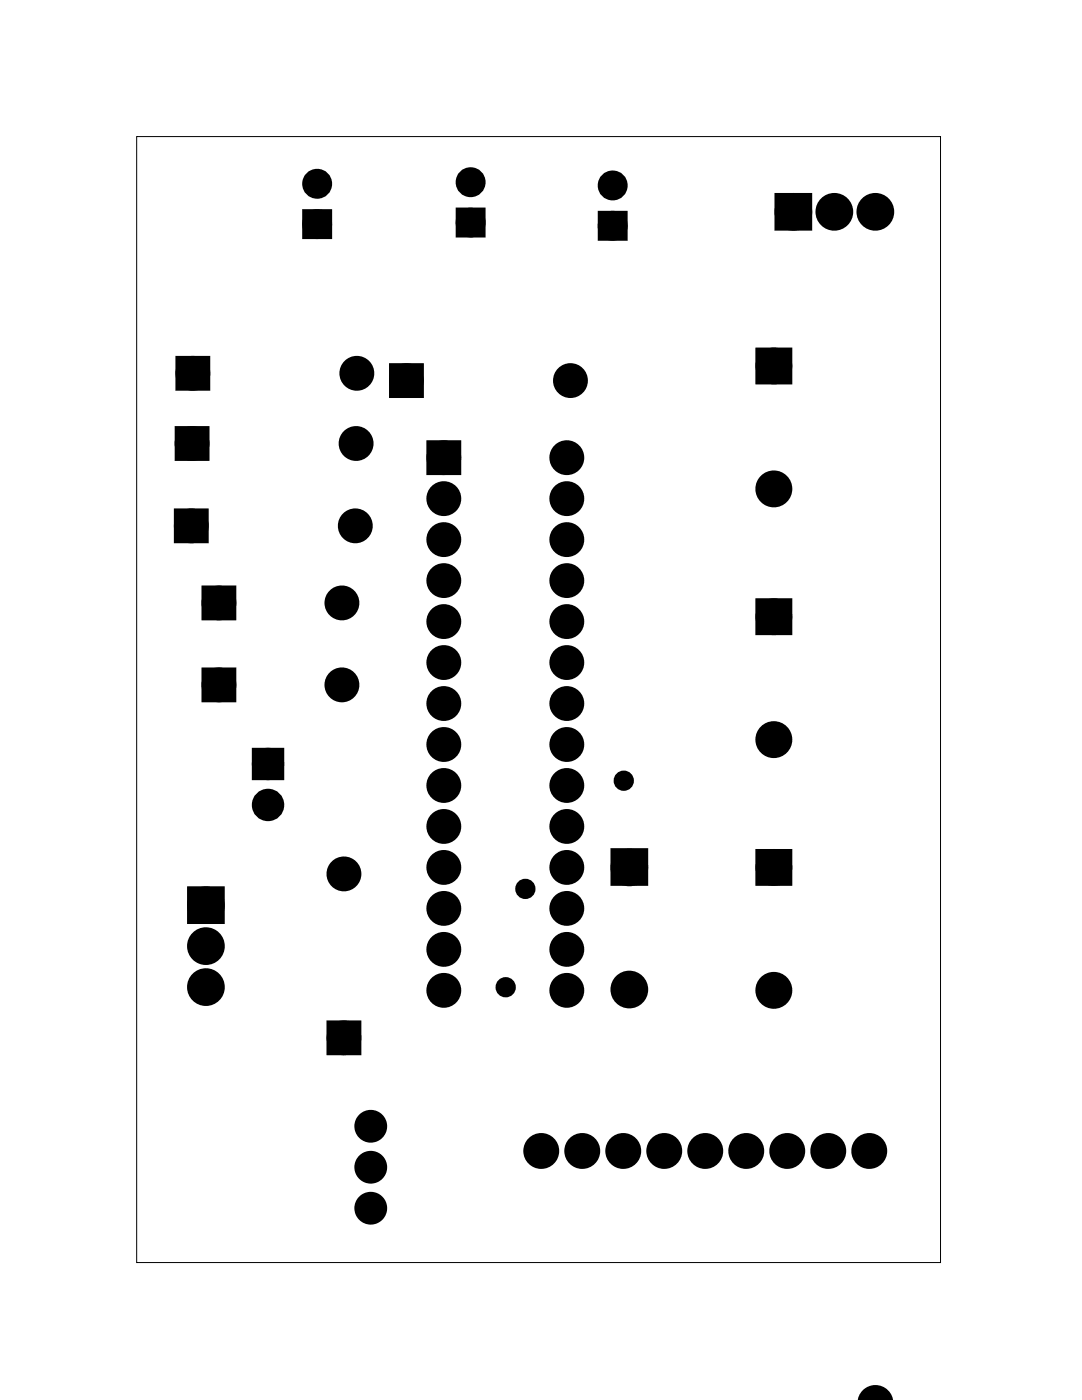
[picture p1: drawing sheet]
<svg xmlns="http://www.w3.org/2000/svg" width="67mm" height="87mm" viewBox="0 0 67 87" stroke-linecap="round" stroke-linejoin="round" font-family="sans-serif">
<path d="M8.5 8.5h49.8v69.8h-49.8z" fill="none" stroke="#000" stroke-width=".06"/>
<g fill="#000">
<path d="M19 13.3h1.2v1.2h-1.2zM28.6 13.2h1.2v1.2h-1.2zM37.4 13.4h1.2v1.2h-1.2zM48.4 12.3h1.5v1.6h-1.5zM11.2 31.9h1.3v1.4h-1.3zM11.2 26.8h1.4v1.4h-1.4zM11.2 22.4h1.4v1.4h-1.4zM12.9 36.7h1.4v1.4h-1.4zM24.5 22.9h1.4v1.4h-1.4zM26.8 27.7h1.4v1.4h-1.4zM47.2 21.9h1.5v1.5h-1.5zM47.2 37.5h1.5v1.5h-1.5z"/>
<path d="M12.9 41.8h1.4v1.4h-1.4zM12 55.3h1.5v1.6h-1.5zM16 46.7h1.2v1.3h-1.2zM38.2 53h1.6v1.5h-1.6zM47.2 53h1.5v1.5h-1.5zM20.6 63.6h1.4v1.4h-1.4zM53.7 86.4a.77 .77 0 0 1 1.3 .4h-1.5z"/>
<circle cx="23" cy="74.9" r=".64"/>
<circle cx="23" cy="72.4" r=".64"/>
<circle cx="23" cy="69.8" r=".64"/>
<circle cx="33.5" cy="71.3" r=".76"/>
<circle cx="36.1" cy="71.3" r=".76"/>
<circle cx="38.6" cy="71.3" r=".76"/>
<circle cx="41.1" cy="71.3" r=".76"/>
<circle cx="43.7" cy="71.3" r=".76"/>
<circle cx="46.2" cy="71.3" r=".76"/>
<circle cx="48.8" cy="71.3" r=".76"/>
<circle cx="51.3" cy="71.3" r=".76"/>
<circle cx="53.8" cy="71.3" r=".76"/>
</g>
<g fill="none" stroke="#000" stroke-width=".76" stroke-linecap="butt">
<path d="M48.4 12.3h1.5v1.6h-1.5zM11.2 31.9h1.3v1.4h-1.3zM11.2 26.8h1.4v1.4h-1.4zM11.2 22.4h1.4v1.4h-1.4zM12.9 36.7h1.4v1.4h-1.4zM24.5 22.9h1.4v1.4h-1.4zM26.8 27.7h1.4v1.4h-1.4zM47.2 21.9h1.5v1.5h-1.5zM47.2 37.5h1.5v1.5h-1.5zM12 55.3h1.5v1.6h-1.5zM12.9 41.8h1.4v1.4h-1.4zM38.2 53h1.6v1.5h-1.6z"/>
<path d="M47.2 53h1.5v1.5h-1.5zM20.6 63.6h1.4v1.4h-1.4z"/>
<circle cx="49.1" cy="13.1" r=".79"/>
<circle cx="51.7" cy="13.1" r=".79"/>
<circle cx="54.2" cy="13.1" r=".79"/>
<circle cx="11.9" cy="32.6" r=".7"/>
<circle cx="11.9" cy="27.5" r=".7"/>
<circle cx="11.9" cy="23.1" r=".7"/>
<circle cx="13.6" cy="37.4" r=".7"/>
<circle cx="21.2" cy="37.4" r=".7"/>
<circle cx="22" cy="32.6" r=".7"/>
<circle cx="22.1" cy="27.5" r=".7"/>
<circle cx="22.1" cy="23.1" r=".7"/>
<circle cx="25.2" cy="23.6" r=".7"/>
<circle cx="27.5" cy="30.9" r=".7"/>
<circle cx="27.5" cy="36" r=".7"/>
<circle cx="27.5" cy="38.5" r=".7"/>
<circle cx="27.5" cy="33.5" r=".7"/>
<circle cx="27.5" cy="28.4" r=".7"/>
<circle cx="35.1" cy="30.9" r=".7"/>
<circle cx="35.1" cy="33.5" r=".7"/>
<circle cx="35.1" cy="38.5" r=".7"/>
<circle cx="35.1" cy="36" r=".7"/>
<circle cx="35.1" cy="28.4" r=".7"/>
<circle cx="35.3" cy="23.6" r=".7"/>
<circle cx="47.9" cy="30.3" r=".76"/>
<circle cx="47.9" cy="22.7" r=".76"/>
<circle cx="47.9" cy="38.2" r=".76"/>
<circle cx="12.8" cy="56.1" r=".79"/>
<circle cx="12.8" cy="58.6" r=".79"/>
<circle cx="13.6" cy="42.5" r=".7"/>
<circle cx="21.2" cy="42.5" r=".7"/>
<circle cx="21.3" cy="54.2" r=".7"/>
<circle cx="27.5" cy="43.6" r=".7"/>
<circle cx="27.5" cy="41.1" r=".7"/>
<circle cx="27.5" cy="46.2" r=".7"/>
<circle cx="27.5" cy="48.7" r=".7"/>
<circle cx="27.5" cy="56.3" r=".7"/>
<circle cx="27.5" cy="51.2" r=".7"/>
<circle cx="27.5" cy="58.9" r=".7"/>
<circle cx="27.5" cy="53.8" r=".7"/>
<circle cx="35.1" cy="46.2" r=".7"/>
<circle cx="35.1" cy="41.1" r=".7"/>
<circle cx="35.1" cy="43.6" r=".7"/>
<circle cx="35.1" cy="48.7" r=".7"/>
<circle cx="35.1" cy="58.9" r=".7"/>
<circle cx="35.1" cy="53.8" r=".7"/>
<circle cx="35.1" cy="56.3" r=".7"/>
<circle cx="35.1" cy="51.2" r=".7"/>
<circle cx="39" cy="53.8" r=".79"/>
<circle cx="47.9" cy="45.8" r=".76"/>
<circle cx="47.9" cy="53.8" r=".76"/>
<circle cx="12.8" cy="61.2" r=".79"/>
<circle cx="21.3" cy="64.3" r=".7"/>
<circle cx="27.5" cy="61.4" r=".7"/>
<circle cx="35.1" cy="61.4" r=".7"/>
<circle cx="39" cy="61.3" r=".79"/>
<circle cx="47.9" cy="61.4" r=".76"/>
</g>
<g fill="#000">
<circle cx="19.6" cy="13.9" r=".6"/>
<circle cx="19.6" cy="11.4" r=".6"/>
<circle cx="29.2" cy="11.3" r=".6"/>
<circle cx="29.2" cy="13.8" r=".6"/>
<circle cx="38" cy="14" r=".6"/>
<circle cx="38" cy="11.5" r=".6"/>
<circle cx="49.1" cy="13.1" r=".79"/>
<circle cx="51.7" cy="13.1" r=".79"/>
<circle cx="54.2" cy="13.1" r=".79"/>
<circle cx="11.9" cy="32.6" r=".7"/>
<circle cx="11.9" cy="27.5" r=".7"/>
<circle cx="11.9" cy="23.1" r=".7"/>
<circle cx="13.6" cy="37.4" r=".7"/>
<circle cx="21.2" cy="37.4" r=".7"/>
<circle cx="22" cy="32.6" r=".7"/>
<circle cx="22.1" cy="27.5" r=".7"/>
<circle cx="22.1" cy="23.1" r=".7"/>
<circle cx="25.2" cy="23.6" r=".7"/>
<circle cx="27.5" cy="30.9" r=".7"/>
<circle cx="27.5" cy="38.5" r=".7"/>
<circle cx="27.5" cy="33.5" r=".7"/>
<circle cx="27.5" cy="36" r=".7"/>
<circle cx="27.5" cy="28.4" r=".7"/>
<circle cx="35.1" cy="30.9" r=".7"/>
<circle cx="35.1" cy="33.5" r=".7"/>
<circle cx="35.1" cy="36" r=".7"/>
<circle cx="35.1" cy="38.5" r=".7"/>
<circle cx="35.1" cy="28.4" r=".7"/>
<circle cx="35.3" cy="23.6" r=".7"/>
<circle cx="47.9" cy="22.7" r=".76"/>
<circle cx="47.9" cy="30.3" r=".76"/>
<circle cx="47.9" cy="38.2" r=".76"/>
<circle cx="12.8" cy="56.1" r=".79"/>
<circle cx="12.8" cy="58.6" r=".79"/>
<circle cx="13.6" cy="42.5" r=".7"/>
<circle cx="16.6" cy="49.9" r=".61"/>
<circle cx="16.6" cy="47.4" r=".61"/>
<circle cx="21.2" cy="42.5" r=".7"/>
<circle cx="21.3" cy="54.2" r=".7"/>
<circle cx="27.5" cy="53.8" r=".7"/>
<circle cx="27.5" cy="46.2" r=".7"/>
<circle cx="27.5" cy="43.6" r=".7"/>
<circle cx="27.5" cy="48.7" r=".7"/>
<circle cx="27.5" cy="41.1" r=".7"/>
<circle cx="27.5" cy="58.9" r=".7"/>
<circle cx="27.5" cy="51.2" r=".7"/>
<circle cx="27.5" cy="56.3" r=".7"/>
<circle cx="32.5" cy="55.1" r=".35"/>
<circle cx="35.1" cy="46.2" r=".7"/>
<circle cx="35.1" cy="53.8" r=".7"/>
<circle cx="35.1" cy="41.1" r=".7"/>
<circle cx="35.1" cy="43.6" r=".7"/>
<circle cx="35.1" cy="48.7" r=".7"/>
<circle cx="35.1" cy="58.9" r=".7"/>
<circle cx="35.1" cy="51.2" r=".7"/>
<circle cx="35.1" cy="56.3" r=".7"/>
<circle cx="38.6" cy="48.4" r=".35"/>
<circle cx="39" cy="53.8" r=".79"/>
<circle cx="47.9" cy="53.8" r=".76"/>
<circle cx="47.9" cy="45.8" r=".76"/>
<circle cx="12.8" cy="61.2" r=".79"/>
<circle cx="21.3" cy="64.3" r=".7"/>
<circle cx="27.5" cy="61.4" r=".7"/>
<circle cx="31.3" cy="61.2" r=".35"/>
<circle cx="35.1" cy="61.4" r=".7"/>
<circle cx="39" cy="61.3" r=".79"/>
<circle cx="47.9" cy="61.4" r=".76"/>
</g>
<g fill="none" stroke="#000" stroke-width=".65" stroke-linecap="butt">
<path d="M19 13.3h1.2v1.2h-1.2zM28.6 13.2h1.2v1.2h-1.2zM37.4 13.4h1.2v1.2h-1.2z"/>
<circle cx="19.6" cy="13.9" r=".6"/>
<circle cx="19.6" cy="11.4" r=".6"/>
<circle cx="29.2" cy="13.8" r=".6"/>
<circle cx="29.2" cy="11.3" r=".6"/>
<circle cx="38" cy="14" r=".6"/>
<circle cx="38" cy="11.5" r=".6"/>
</g>
<g fill="none" stroke="#000" stroke-width=".79" stroke-linecap="butt">
<path d="M16 46.7h1.2v1.3h-1.2z"/>
<circle cx="16.6" cy="49.9" r=".61"/>
<circle cx="16.6" cy="47.4" r=".61"/>
</g>
<g fill="none" stroke="#000" stroke-width=".7" stroke-linecap="butt">
<path d="M53.5 86.8a.74 .74 0 0 1 .7-.6 .74 .74 0 0 1 .8 .6"/>
<circle cx="33.5" cy="71.3" r=".76"/>
<circle cx="36.1" cy="71.3" r=".76"/>
<circle cx="38.6" cy="71.3" r=".76"/>
<circle cx="41.1" cy="71.3" r=".76"/>
<circle cx="43.7" cy="71.3" r=".76"/>
<circle cx="46.2" cy="71.3" r=".76"/>
<circle cx="48.8" cy="71.3" r=".76"/>
<circle cx="51.3" cy="71.3" r=".76"/>
<circle cx="53.8" cy="71.3" r=".76"/>
</g>
<g fill="none" stroke="#000" stroke-width=".76">
<circle cx="23" cy="69.8" r=".64"/>
<circle cx="23" cy="72.4" r=".64"/>
<circle cx="23" cy="74.9" r=".64"/>
</g>
<g fill="none" stroke="#000" stroke-width=".55">
<circle cx="32.5" cy="55.1" r=".35"/>
<circle cx="38.6" cy="48.4" r=".35"/>
<circle cx="31.3" cy="61.2" r=".35"/>
</g>
</svg>
